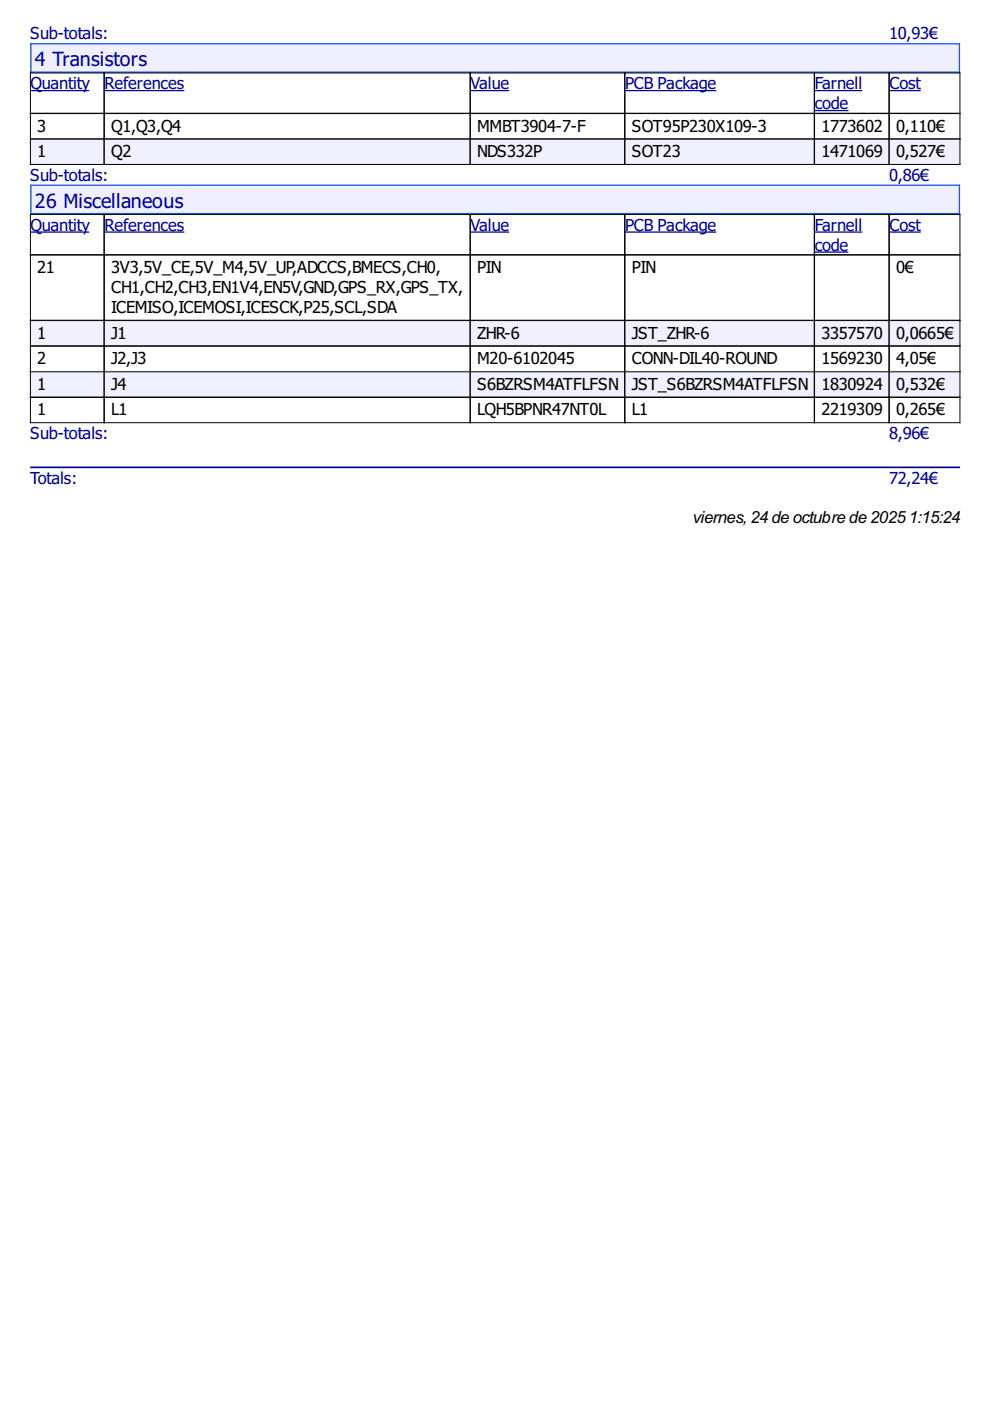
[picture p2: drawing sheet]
<svg xmlns="http://www.w3.org/2000/svg" width="210mm" height="297mm" viewBox="0 0 210 297" stroke-linecap="round" stroke-linejoin="round" font-family="sans-serif">
<defs><g id="words">
<g font-size="5" fill="#009">
<text x="7.4" y="14">4 Transistors</text>
<text x="7.4" y="44">26 Miscellaneous</text>
</g>
<g font-size="4.2" fill="#009">
<text x="6.4" y="8.3">Sub-totals:</text>
<text x="188.5" y="8.3">10,93€</text>
<text x="6.5" y="18.9">Quantity</text>
<text x="22.2" y="18.9">References</text>
<text x="99.8" y="18.9">Value</text>
<text x="132.5" y="18.9">PCB Package</text>
<text x="172.7" y="18.9">Farnell</text>
<text x="172.7" y="23.2">code</text>
<text x="188.6" y="18.9">Cost</text>
<text x="6.4" y="38.3">Sub-totals:</text>
<text x="188.5" y="38.3">0,86€</text>
<text x="6.5" y="48.9">Quantity</text>
<text x="22.2" y="48.9">References</text>
<text x="99.8" y="48.9">Value</text>
<text x="132.5" y="48.9">PCB Package</text>
<text x="172.7" y="48.9">Farnell</text>
<text x="172.7" y="53.2">code</text>
<text x="188.6" y="48.9">Cost</text>
<text x="6.4" y="93.1">Sub-totals:</text>
<text x="188.5" y="93.1">8,96€</text>
<text x="6.4" y="102.7">Totals:</text>
<text x="188.5" y="102.7">72,24€</text>
</g>
<g font-size="4.2">
<text x="7.9" y="27.9">3</text>
<text x="23.6" y="27.9">Q1,Q3,Q4</text>
<text x="101.2" y="27.9">MMBT3904-7-F</text>
<text x="134" y="27.9">SOT95P230X109-3</text>
<text x="174.1" y="27.9">1773602</text>
<text x="190" y="27.9">0,110€</text>
<text x="7.9" y="33.3">1</text>
<text x="23.6" y="33.3">Q2</text>
<text x="101.2" y="33.3">NDS332P</text>
<text x="134" y="33.3">SOT23</text>
<text x="174.1" y="33.3">1471069</text>
<text x="190" y="33.3">0,527€</text>
<text x="7.9" y="57.9">21</text>
<text x="23.6" y="57.9">3V3,5V_CE,5V_M4,5V_UP,ADCCS,BMECS,CH0,</text>
<text x="101.2" y="57.9">PIN</text>
<text x="134" y="57.9">PIN</text>
<text x="190" y="57.9">0€</text>
<text x="23.6" y="62.1">CH1,CH2,CH3,EN1V4,EN5V,GND,GPS_RX,GPS_TX,</text>
<text x="7.9" y="71.8">1</text>
<text x="23.6" y="66.4">ICEMISO,ICEMOSI,ICESCK,P25,SCL,SDA</text>
<text x="23.6" y="71.8">J1</text>
<text x="101.2" y="71.8">ZHR-6</text>
<text x="134" y="71.8">JST_ZHR-6</text>
<text x="174.1" y="71.8">3357570</text>
<text x="190" y="71.8">0,0665€</text>
<text x="7.9" y="77.2">2</text>
<text x="23.6" y="77.2">J2,J3</text>
<text x="101.2" y="77.2">M20-6102045</text>
<text x="134" y="77.2">CONN-DIL40-ROUND</text>
<text x="174.1" y="77.2">1569230</text>
<text x="190" y="77.2">4,05€</text>
<text x="7.9" y="82.7">1</text>
<text x="23.6" y="82.7">J4</text>
<text x="101.2" y="82.7">S6BZRSM4ATFLFSN</text>
<text x="134" y="82.7">JST_S6BZRSM4ATFLFSN</text>
<text x="174.1" y="82.7">1830924</text>
<text x="190" y="82.7">0,532€</text>
<text x="7.9" y="88.1">1</text>
<text x="23.6" y="88.1">L1</text>
<text x="101.2" y="88.1">LQH5BPNR47NT0L</text>
<text x="134" y="88.1">L1</text>
<text x="174.1" y="88.1">2219309</text>
<text x="190" y="88.1">0,265€</text>
</g>
<text font-size="4" x="146.9" y="110.9">viernes,24 de octubre de 20251:15:24</text>
</g></defs>
<path d="M6.4 9.1h197.2v6.3h-197.2z" fill="#efefff"/>
<path d="M6.6 9.3h196.8v6h-196.8z" fill="none" stroke="#225fe8" stroke-width=".28"/>
<path d="M7.1 9.5h23.9v5h-23.9z" fill="#efefff"/>
<path d="M6.4 15.5h15.6v8.5h-15.6zM22.1 15.5h77.6v8.5h-77.6zM99.7 15.5h32.7v8.5h-32.7zM132.5 15.5h40.1v8.5h-40.1zM172.7 15.5h15.8v8.5h-15.8zM188.5 15.5h15v8.5h-15zM6.4 24.1h15.6v5.3h-15.6zM22.1 24.1h77.6v5.3h-77.6zM99.7 24.1h32.7v5.3h-32.7zM132.5 24.1h40.1v5.3h-40.1zM172.7 24.1h15.8v5.3h-15.8zM188.5 24.1h15v5.3h-15z" fill="none" stroke="#000" stroke-width=".21"/>
<path d="M6.5 19.2h12.4M22.2 19.2h16.9M99.8 19.2h8.2M132.5 19.2h19.4M172.7 19.2h10.1M188.6 19.2h6.6M172.7 23.4h7.2" fill="none" stroke="#009" stroke-width=".26"/>
<path d="M6.4 29.5h15.7v5.4h-15.7z" fill="#f0f0fe"/>
<path d="M6.4 29.5h15.6v5.4h-15.6z" fill="none" stroke="#000" stroke-width=".21"/>
<g fill="#f0f0fe">
<path d="M7.7 29.9h1.8v4.2h-1.8z"/>
<path d="M22.1 29.5h77.6v5.4h-77.6z"/>
</g>
<path d="M22.1 29.5h77.6v5.4h-77.6z" fill="none" stroke="#000" stroke-width=".21"/>
<g fill="#f0f0fe">
<path d="M23.6 29.9h4.2v4.2h-4.2z"/>
<path d="M99.7 29.5h32.8v5.4h-32.8z"/>
</g>
<path d="M99.7 29.5h32.7v5.4h-32.7z" fill="none" stroke="#000" stroke-width=".21"/>
<g fill="#f0f0fe">
<path d="M101.1 29.9h13.8v4.2h-13.8z"/>
<path d="M132.5 29.5h40.2v5.4h-40.2z"/>
</g>
<path d="M132.5 29.5h40.1v5.4h-40.1z" fill="none" stroke="#000" stroke-width=".21"/>
<g fill="#f0f0fe">
<path d="M133.9 29.9h10.3v4.2h-10.3z"/>
<path d="M172.7 29.5h15.8v5.4h-15.8z"/>
</g>
<path d="M172.7 29.5h15.8v5.4h-15.8z" fill="none" stroke="#000" stroke-width=".21"/>
<g fill="#f0f0fe">
<path d="M173.9 29.9h13v4.2h-13z"/>
<path d="M188.5 29.5h15.1v5.4h-15.1z"/>
</g>
<path d="M188.5 29.5h15v5.4h-15z" fill="none" stroke="#000" stroke-width=".21"/>
<path d="M189.8 29.9h10.3v4.2h-10.3z" fill="#f0f0fe"/>
<path d="M6.4 39.1h197.2v6.3h-197.2z" fill="#efefff"/>
<path d="M6.6 39.3h196.8v6h-196.8z" fill="none" stroke="#225fe8" stroke-width=".28"/>
<path d="M7.1 39.7h31.5v5h-31.5z" fill="#efefff"/>
<path d="M6.4 45.5h15.6v8.5h-15.6zM6.4 54.1h15.6v13.8h-15.6zM22.1 45.5h77.6v8.5h-77.6zM22.1 54.1h77.6v13.8h-77.6zM99.7 45.5h32.7v8.5h-32.7zM99.7 54.1h32.7v13.8h-32.7zM132.5 45.5h40.1v8.5h-40.1zM132.5 54.1h40.1v13.8h-40.1zM172.7 45.5h15.8v8.5h-15.8zM172.7 54.1h15.8v13.8h-15.8zM188.5 45.5h15v8.5h-15zM188.5 54.1h15v13.8h-15z" fill="none" stroke="#000" stroke-width=".21"/>
<path d="M6.5 49.2h12.4M22.2 49.2h16.9M99.8 49.2h8.2M132.5 49.2h19.4M172.7 49.2h10.1M172.7 53.4h7.2M188.6 49.2h6.6" fill="none" stroke="#009" stroke-width=".26"/>
<path d="M6.4 67.9h15.7v5.5h-15.7z" fill="#f0f0fe"/>
<path d="M6.4 68h15.6v5.3h-15.6z" fill="none" stroke="#000" stroke-width=".21"/>
<g fill="#f0f0fe">
<path d="M7.7 68.2h1.8v4.3h-1.8z"/>
<path d="M22.1 67.9h77.6v5.5h-77.6z"/>
</g>
<path d="M22.1 68h77.6v5.3h-77.6z" fill="none" stroke="#000" stroke-width=".21"/>
<g fill="#f0f0fe">
<path d="M23.6 68.2h3.1v4.3h-3.1z"/>
<path d="M99.7 67.9h32.8v5.5h-32.8z"/>
</g>
<path d="M99.7 68h32.7v5.3h-32.7z" fill="none" stroke="#000" stroke-width=".21"/>
<g fill="#f0f0fe">
<path d="M101.1 68.2h9v4.3h-9z"/>
<path d="M132.5 67.9h40.2v5.5h-40.2z"/>
</g>
<path d="M132.5 68h40.1v5.3h-40.1z" fill="none" stroke="#000" stroke-width=".21"/>
<g fill="#f0f0fe">
<path d="M133.9 68.2h16.4v4.3h-16.4z"/>
<path d="M172.7 67.9h15.8v5.5h-15.8z"/>
</g>
<path d="M172.7 68h15.8v5.3h-15.8z" fill="none" stroke="#000" stroke-width=".21"/>
<g fill="#f0f0fe">
<path d="M173.9 68.2h13v4.3h-13z"/>
<path d="M188.5 67.9h15.1v5.5h-15.1z"/>
</g>
<path d="M188.5 68h15v5.3h-15z" fill="none" stroke="#000" stroke-width=".21"/>
<path d="M189.8 68.2h12.1v4.3h-12.1z" fill="#f0f0fe"/>
<path d="M6.4 73.4h15.6v5.4h-15.6zM22.1 73.4h77.6v5.4h-77.6zM99.7 73.4h32.7v5.4h-32.7zM132.5 73.4h40.1v5.4h-40.1zM172.7 73.4h15.8v5.4h-15.8zM188.5 73.4h15v5.4h-15z" fill="none" stroke="#000" stroke-width=".21"/>
<path d="M6.4 78.8h15.7v5.4h-15.7z" fill="#f0f0fe"/>
<path d="M6.4 78.8h15.6v5.4h-15.6z" fill="none" stroke="#000" stroke-width=".21"/>
<g fill="#f0f0fe">
<path d="M7.7 79.1h1.8v4.2h-1.8z"/>
<path d="M22.1 78.8h77.6v5.4h-77.6z"/>
</g>
<path d="M22.1 78.8h77.6v5.4h-77.6z" fill="none" stroke="#000" stroke-width=".21"/>
<g fill="#f0f0fe">
<path d="M23.6 79.1h3.1v4.2h-3.1z"/>
<path d="M99.7 78.8h32.8v5.4h-32.8z"/>
</g>
<path d="M99.7 78.8h32.7v5.4h-32.7z" fill="none" stroke="#000" stroke-width=".21"/>
<g fill="#f0f0fe">
<path d="M101.1 79.1h29.9v4.2h-29.9z"/>
<path d="M132.5 78.8h40.2v5.4h-40.2z"/>
</g>
<path d="M132.5 78.8h40.1v5.4h-40.1z" fill="none" stroke="#000" stroke-width=".21"/>
<g fill="#f0f0fe">
<path d="M133.9 79.1h37.3v4.2h-37.3z"/>
<path d="M172.7 78.8h15.8v5.4h-15.8z"/>
</g>
<path d="M172.7 78.8h15.8v5.4h-15.8z" fill="none" stroke="#000" stroke-width=".21"/>
<g fill="#f0f0fe">
<path d="M173.9 79.1h13v4.2h-13z"/>
<path d="M188.5 78.8h15.1v5.4h-15.1z"/>
</g>
<path d="M188.5 78.8h15v5.4h-15z" fill="none" stroke="#000" stroke-width=".21"/>
<path d="M189.8 79.1h10.3v4.2h-10.3z" fill="#f0f0fe"/>
<path d="M6.4 84.3h15.6v5.3h-15.6zM22.1 84.3h77.6v5.3h-77.6zM99.7 84.3h32.7v5.3h-32.7zM132.5 84.3h40.1v5.3h-40.1zM172.7 84.3h15.8v5.3h-15.8zM188.5 84.3h15v5.3h-15z" fill="none" stroke="#000" stroke-width=".21"/>
<path d="M6.6 99.1h196.8" fill="none" stroke="#009" stroke-width=".35"/>
<use href="#words"/>
</svg>
